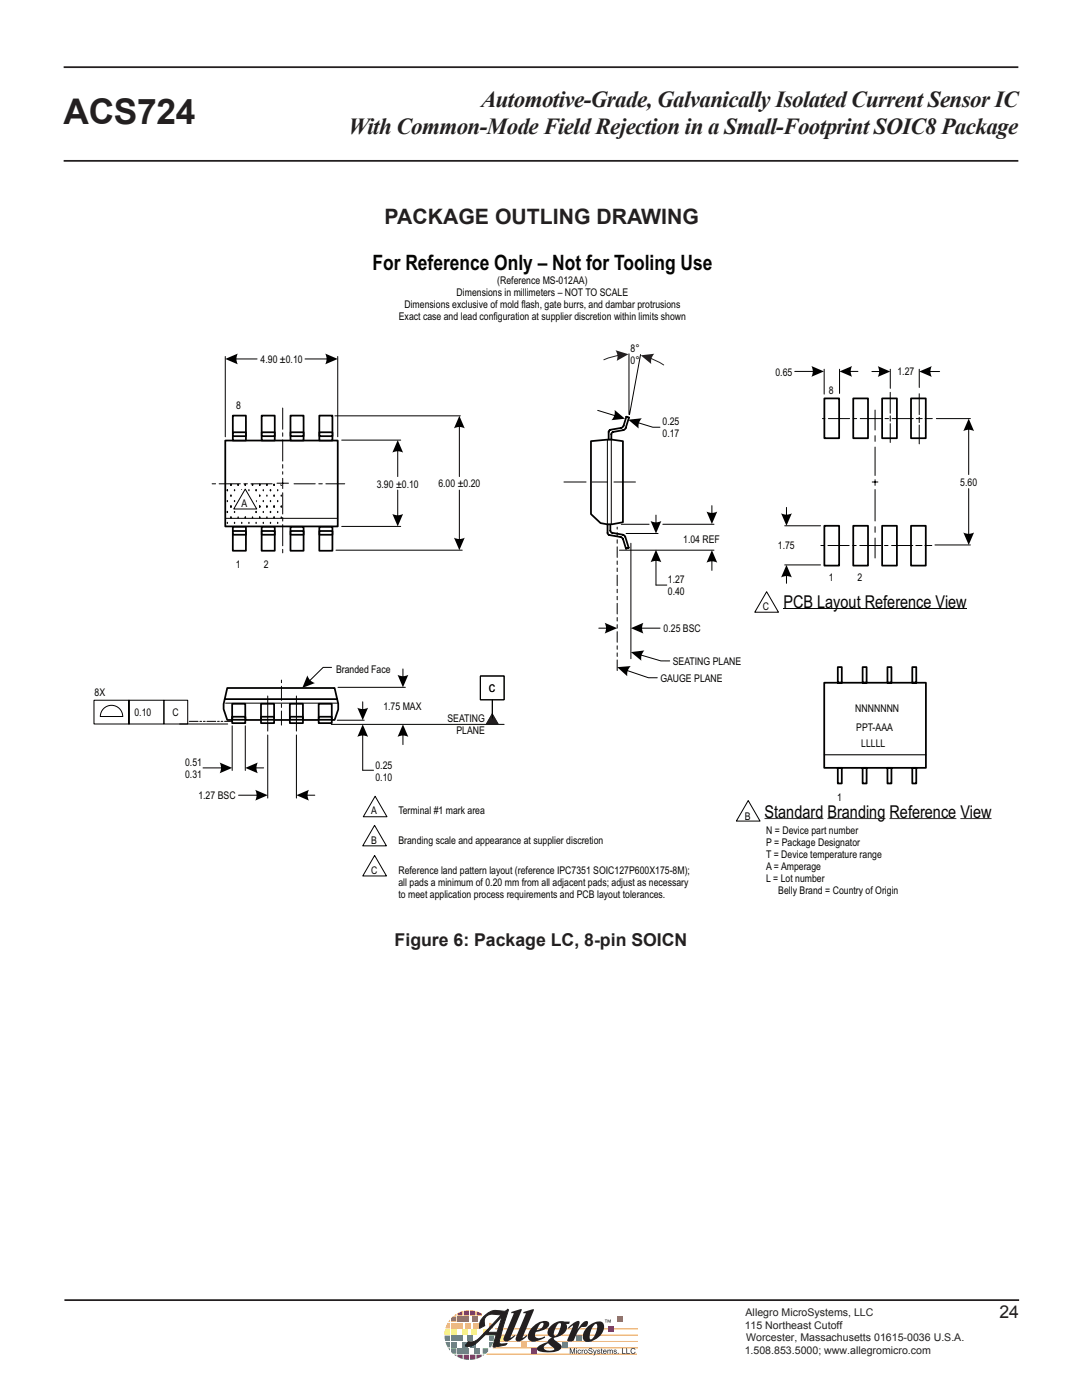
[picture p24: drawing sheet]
<svg xmlns="http://www.w3.org/2000/svg" width="216mm" height="279mm" viewBox="0 0 216 279" stroke-linecap="round" stroke-linejoin="round" font-family="sans-serif">
<defs><g id="words">
<text font-size="7.1" fill="#231f20" x="12.7" y="24.8">ACS724</text>
<g font-size="4.6" fill="#231f20">
<text x="96" y="21.4">Automotive-Grade, Galvanically Isolated Current Sensor IC</text>
<text x="69.5" y="26.7">With Common-Mode Field Rejection in a Small-Footprint SOIC8 Package</text>
</g>
<text font-size="4.2" fill="#231f20" x="76.7" y="44.7">PACKAGE OUTLING DRAWING</text>
<text font-size="4.2" fill="#040503" x="74.3" y="53.9">For Reference Only – Not for Tooling Use</text>
<g font-size="3.5" fill="#040503">
<text x="156.3" y="121.4">PCB Layout Reference View</text>
<text x="152.6" y="163.3">Standard Branding Reference View</text>
</g>
<g font-size="3.5" fill="#231f20">
<text x="78.7" y="188.8">Figure 6: Package LC, 8-pin SOICN</text>
<text x="199.4" y="263.1">24</text>
</g>
<g font-size="2.1" fill="#040503">
<text x="91.1" y="59.2">Dimensions in millimeters – NOT TO SCALE</text>
<text x="99.2" y="56.8">(Reference MS-012AA)</text>
<text x="79.6" y="64">Exact case and lead configuration at supplier discretion within limits shown</text>
<text x="80.7" y="61.6">Dimensions exclusive of mold flash, gate burrs, and dambar protrusions</text>
<text x="125.8" y="70.2">8°</text>
<text x="52" y="72.4">4.90 ±0.10</text>
<text x="125.8" y="72.6">0°</text>
<text x="154.7" y="75">0.65</text>
<text x="179.1" y="74.9">1.27</text>
<text x="47.1" y="81.6">8</text>
<text x="165.4" y="78.7">8</text>
<text x="132.2" y="84.8">0.25</text>
<text x="132.2" y="87.2">0.17</text>
<text x="48.2" y="101.1">A</text>
<text x="75.2" y="97.3">3.90 ±0.10</text>
<text x="87.5" y="97.1">6.00 ±0.20</text>
<text x="191.6" y="96.9">5.60</text>
<text x="47" y="113.3">1</text>
<text x="52.7" y="113.3">2</text>
<text x="136.3" y="108.4">1.04 REF</text>
<text x="155.2" y="109.6">1.75</text>
<text x="133.3" y="116.4">1.27</text>
<text x="133.3" y="118.8">0.40</text>
<text x="165.4" y="115.9">1</text>
<text x="171.1" y="115.9">2</text>
<text x="152.2" y="121.8">C</text>
<text x="132.4" y="126.2">0.25 BSC</text>
<text x="67" y="134.4">Branded Face</text>
<text x="131.8" y="136.1">GAUGE PLANE</text>
<text x="134.3" y="132.6">SEATING PLANE</text>
<text x="18.9" y="138.9">8X</text>
<text x="26.8" y="142.9">0.10</text>
<text x="34.5" y="142.9">C</text>
<text x="76.5" y="141.8">1.75 MAX</text>
<text x="97.6" y="138.1">C</text>
<text x="170.7" y="142.2">NNNNNNN</text>
<text x="89.3" y="144.1">SEATING</text>
<text x="91.1" y="146.5">PLANE</text>
<text x="170.8" y="145.9">PPT-AAA</text>
<text x="171.8" y="149.2">LLLLL</text>
<text x="36.9" y="152.8">0.51</text>
<text x="36.9" y="155.2">0.31</text>
<text x="74.9" y="153.4">0.25</text>
<text x="74.9" y="155.8">0.10</text>
<text x="39.6" y="159.5">1.27 BSC</text>
<text x="167" y="159.8">1</text>
<text x="74.1" y="162.5">A</text>
<text x="79.5" y="162.5">Terminal #1 mark area</text>
<text x="148.6" y="163.6">B</text>
<text x="152.9" y="166.5">N = Device part number</text>
<text x="74.1" y="168.5">B</text>
<text x="79.5" y="168.5">Branding scale and appearance at supplier discretion</text>
<text x="152.9" y="168.9">P = Package Designator</text>
<text x="152.9" y="171.2">T = Device temperature range</text>
<text x="152.9" y="173.6">A = Amperage</text>
<text x="74.1" y="174.5">C</text>
<text x="79.5" y="174.5">Reference land pattern layout (reference IPC7351 SOIC127P600X175-8M);</text>
<text x="79.5" y="176.9">all pads a minimum of 0.20 mm from all adjacent pads; adjust as necessary</text>
<text x="79.5" y="179.3">to meet application process requirements and PCB layout tolerances.</text>
<text x="152.9" y="176">L = Lot number</text>
<text x="155.3" y="178.4">Belly Brand = Country of Origin</text>
</g>
<g font-size="2.1" fill="#231f20">
<text x="148.8" y="262.6">Allegro MicroSystems, LLC</text>
<text x="148.6" y="265.2">115 Northeast Cutoff</text>
<text x="148.9" y="267.7">Worcester, Massachusetts 01615-0036 U.S.A.</text>
<text x="148.6" y="270.3">1.508.853.5000; www.allegromicro.com</text>
</g>
</g></defs>
<path d="M12.7 13.4h190.5M12.7 32.1h190.5M12.9 259.5h190.5" fill="none" stroke="#231f20" stroke-width=".35"/>
<path d="M97.1 270.3h30M98.3 269h29M98.8 267.7h28.5" fill="none" stroke="#f89d33" stroke-width=".2"/>
<path d="M96.3 270.4h.4l-.4 .2z" fill="#583a97"/>
<path d="M89.8 263.3v.5h-.4z" fill="#f1592f"/>
<path d="M89.3 264h.5v1.1h-.9z" fill="#f89d33"/>
<path d="M88.8 265.3h1v1.1h-1.1z" fill="#fff101"/>
<path d="M88.7 266.6h1.1v1h-1z" fill="#36b557"/>
<path d="M88.9 267.8h.9v1.1a.75 .75 0 0 1-.8-.8z" fill="#00a6bf"/>
<path d="M89.4 269.1h.4v.4z" fill="#0078c0"/>
<path d="M90.6 262.5l.5-.3v.3z" fill="#ed1255"/>
<path d="M90 263.1l.4-.4h.7v1.1h-1.1z" fill="#f1592f"/>
<path d="M90 264h1.1v1.1h-1.1z" fill="#f89d33"/>
<path d="M90 265.3h1.1v1.1h-1.1z" fill="#fff101"/>
<path d="M90 266.6h1.1v1h-1.1z" fill="#36b557"/>
<path d="M90 267.8h1.1v1.1h-1.1z" fill="#00a6bf"/>
<path d="M90 269.1h1.1v1.1h-.8l-.3-.4z" fill="#0078c0"/>
<path d="M90.6 270.4h.5v.3z" fill="#583a97"/>
<path d="M91.3 262.1l1-.4v.8h-1z" fill="#ed1255"/>
<path d="M91.3 262.7h1v1.1h-1z" fill="#f1592f"/>
<path d="M91.3 264h1v1.1h-1z" fill="#f89d33"/>
<path d="M92.2 265.3h1v1.1h-1z" fill="#fff101"/>
<path d="M91.3 266.6h1v1h-1z" fill="#36b557"/>
<path d="M92.2 267.8h1v1.1h-1z" fill="#00a6bf"/>
<path d="M91.3 269.1h1v1.1h-1z" fill="#0078c0"/>
<path d="M91.3 270.4h1v.8l-1-.4z" fill="#583a97"/>
<path d="M92.5 261.6l1.1-.1v1h-1.1z" fill="#ed1255"/>
<path d="M92.5 262.7h1.1v1.1h-1.1z" fill="#f1592f"/>
<path d="M92.9 264h1v1.1h-1z" fill="#f89d33"/>
<path d="M94.1 265.3h1v1.1h-1z" fill="#fff101"/>
<path d="M93.2 266.6h1.1v1h-1.1z" fill="#36b557"/>
<path d="M93.8 267.8h1.1v1.1h-1.1z" fill="#00a6bf"/>
<path d="M92.5 269.1h1.1v1.1h-1.1z" fill="#0078c0"/>
<path d="M92.5 270.4h1.1v1l-1.1-.1z" fill="#583a97"/>
<path d="M93.8 261.5l1.1 .2v.8h-1.1z" fill="#ed1255"/>
<path d="M94.2 262.7h1.1v1.1h-1.1z" fill="#f1592f"/>
<path d="M96.4 265.3h1.1v1.1h-1.1z" fill="#fff101"/>
<path d="M94.6 269.1h1.1v1.1h-1.1z" fill="#0078c0"/>
<g fill="#583a97">
<path d="M93.8 270.4h1.1v.9l-1.1 .1z"/>
<path d="M95.1 270.4h1v.3l-1 .5z"/>
</g>
<path d="M94.5 264h1v1.1h-1z" fill="#f89d33"/>
<path d="M96.3 269.1h1.1a1.02 1.02 0 0 1-.5 1.1h-.6z" fill="#0078c0"/>
<path d="M97.6 264h.3l.5 1.1h-.8z" fill="#f89d33"/>
<path d="M97.6 266.6h1l-.1 1h-.9z" fill="#36b557"/>
<path d="M97.6 267.8h.8l-.1 .3a.76 .76 0 0 1-.7 .8z" fill="#00a6bf"/>
<path d="M95.1 261.7l1 .5v.3h-1z" fill="#ed1255"/>
<path d="M99.8 266.5h1v1.1h-1z" fill="#fff101"/>
<path d="M106 269.1h1.1v1h-1.1z" fill="#ed1255"/>
<path d="M112.2 267.8h1.1v1.1h-1.1z" fill="#36b557"/>
<path d="M114.9 266.5h1.1v1.1h-1.1z" fill="#00a6bf"/>
<path d="M123.2 262.8h1.1v1.1h-1.1z" fill="#f1592f"/>
<path d="M103.9 267.8h1.1v1.1h-1.1z" fill="#f89d33"/>
<path d="M98.8 265.2h28.5M99 266.5h28.3" fill="none" stroke="#f89d33" stroke-width=".2"/>
<path d="M121.3 264.7h1.1v1h-1.1z" fill="#583a97"/>
<g fill="#231f20">
<path d="M113.7 269.1h.2l.3 .9 .3-.9h.2v1.1h-.1v-1l-.3 1h-.1l-.4-1v1h-.1z"/>
<path d="M115.4 269.4h.4l.1 .2-.2-.1a.27 .27 0 0 0-.3 .3 .27 .27 0 0 0 .3 .2l.2-.1v.1a.34 .34 0 0 1-.6 0z"/>
<path d="M116.1 269.4l.1 .1 .3-.2-.3 .4v.5h-.1z"/>
<path d="M117.6 269.1h.5l.1 .3-.4-.2-.2 .2 .6 .3a.42 .42 0 0 1-.4 .5 .42 .42 0 0 1-.4-.4l.4 .3 .3-.2-.6-.3-.1-.2z"/>
<path d="M118.3 269.4h.2l.2 .6 .2-.6h.2l-.5 1.1h-.2l.2-.3z"/>
<path d="M119.2 269.5l.3-.2 .2 .2-.4 .1 .4 .2-.1 .4-.4-.2-.1-.1 .4 .2 .2-.2-.5-.2z"/>
<path d="M120 269.1l.2 .3-.1 .1 .1 .7-.2-.1v-.6h-.1z"/>
<path d="M121.2 269.4l.1 .1 .8-.1 .2 .8h-.2v-.6l-.1-.1-.2 .2v.5h-.1l-.1-.7-.3 .2v.5h-.1z"/>
<path d="M122.5 269.5l.3-.2 .2 .2-.4 .1 .4 .2-.1 .4-.5-.2v-.1l.4 .2 .1-.2-.4-.2z"/>
<path d="M102 261.8l1.8-.5 .3 .1-2.2 5.5 .8-.5 .1 .2a1.94 1.94 0 0 1-2.2 1l-.1-.6 2-4.8v-.1h-.5z"/>
<path d="M104.4 261.9l1.9-.6 .2 .1-2.2 5.6 .8-.6 .1 .2-1 .8a.92 .92 0 0 1-1.3 .1v-.6l2-4.6-.1-.3-.4 .1z"/>
<path d="M106.3 264.8a2.45 2.45 0 0 1 3.2-.9 1.36 1.36 0 0 1-1.3 1.6l-1.3 .3 .2-.3a1.31 1.31 0 0 0 1.3-1.5 1.17 1.17 0 0 0-1.2 1.1 1.76 1.76 0 0 0-.3 1.8 1.75 1.75 0 0 0 1.8-.2l.1 .2a3.8 3.8 0 0 1-3 .7 1.37 1.37 0 0 1-.1-2z"/>
<path d="M113.3 265l1.1-1a.88 .88 0 0 1 1.2-.2l-.4 1.6 1-1.4 .6-.3h.4a.82 .82 0 0 1-.1 .9 .82 .82 0 0 1-.9 .2 4.9 4.9 0 0 0-1.7 2.7l-.5 .2-.8-.2 1.1-2.9-.8 .5z"/>
<path d="M117.1 264.9l.8-.6 .9-.4 .1 .3a3.2 3.2 0 0 0-1.1 3.1h.1a3.1 3.1 0 0 0 1.1-3.1h-.1l-.1-.3a1.11 1.11 0 0 1 1.3-.1 1.11 1.11 0 0 1 .4 1.3 3.5 3.5 0 0 1-3.7 2.6 1.66 1.66 0 0 1 0-2.4z"/>
<path d="M110 264.5l.6-.4 .8-.4 .1 .4-.3 .3a3.1 3.1 0 0 0-.6 2.2h.1a1.5 1.5 0 0 0 1-1.4l.2-1-.1-.1h-.3l-.1-.4 2.3 .1-.1 .4h-.6a1.89 1.89 0 0 1-1.5 2.5l-.9 .3a.41 .41 0 0 0 .3 .6l.9 .7 .3 .4a1.83 1.83 0 0 1-2.2 1.2l-1.5-.1a1.2 1.2 0 0 1-1.3-.5 2.03 2.03 0 0 1 1.8-1.3l.4-.2 .1 .3-.3 .1a.67 .67 0 0 0-.6 .8 .67 .67 0 0 0 .8 .5h.7a.46 .46 0 0 0 .6-.3l-.7-.6a.77 .77 0 0 1-.3-1.3l.5-.4a1.15 1.15 0 0 1-.9-.8 1.15 1.15 0 0 1 .5-1.2z"/>
<path d="M115 269.1v.1h.1v-.1zM115 269.4v.8h.1v-.8z"/>
<path d="M116.7 269.8a.27 .27 0 0 1 .5 0 .27 .27 0 0 1-.5 0zM116.5 269.8a.4 .4 0 0 0 .8 0 .4 .4 0 0 0-.8 0z"/>
<path d="M120.5 269.5h.4v.2h-.4zM120.5 269.4a.42 .42 0 0 0-.2 .6 .42 .42 0 0 0 .6 .1l.1-.2-.3 .2-.2-.3h.5v-.2l-.1-.2z"/>
</g>
<path d="M96.6 262.7l1-.8a2.58 2.58 0 0 1 2.1-.3l.9 .1 .7-.4 .2 .1-1 3.1-.9 3.4 .3 .3h1.2l-.2 .2-2.4 .4-.1-.2 .6-2.2h-2.2a8.8 8.8 0 0 1-2.5 2.2l-.9 .1-.6-.1 .6-.8a2.32 2.32 0 0 0 2.3-.9l4.3-4.5a3.1 3.1 0 0 0-2.9 .3 2.05 2.05 0 0 0-.4 1.9l-1 .5 .1-1.4zM100.2 262.7l-1 3.2h-1.9z" fill="none" stroke="#231f20" stroke-width=".2"/>
<g fill="#231f20">
<path d="M123.3 270h.1l-.1 .4z"/>
<path d="M124.1 269h.2v1h.5v.2h-.7z"/>
<path d="M125 269h.1v1h.6v.2h-.7z"/>
<path d="M126 269.2l.5-.2 .3 .4h-.2a.37 .37 0 0 0-.5-.1 .37 .37 0 0 0 0 .6 .37 .37 0 0 0 .6-.1h.1a.55 .55 0 0 1-.8 .3 .55 .55 0 0 1 0-.9z"/>
<path d="M121.2 263.4h.2l.2 .4 .1-.4h.2v.6l-.1-.5-.2 .5-.3-.5-.1 .5zM120.7 263.4h.4h-.1v.6l-.1-.6z"/>
</g>
<path d="M96.6 262.7l-.8 1-.1 1.4 1-.5a1.63 1.63 0 0 1 1.5-2.3l1.8 .1-4.6 4.9a2.14 2.14 0 0 1-2 .5l-.6 .8a2.43 2.43 0 0 0 2.5-.8l1.5-1.4h2.2l-.6 2.2 .1 .2 2.4-.4 .2-.2h-1.2l-.3-.3 .9-3.4 1-3.1-.2-.1-.7 .4a3.9 3.9 0 0 0-3 .2zM100.2 262.7l-1 3.2h-1.9z" fill-rule="evenodd" fill="#231f20"/>
<path d="M45 87.9h22.4v17.2h-22.4zM117.9 88l3.2-.2h1.1l2.1 .2v16.2l-2.2 .4h-1l-1.3-.2-1.9-1.8zM125 83.2l.5 .1M125 83.2l-.6 1.8-.3 .3-2.3 .5-.3 .2-.1 1.7M125.5 83.3l-.8 2.3-.3 .2-2.2 .5-.2 .3v1M121.2 104.8v1.5l.2 .4 2.6 .6 .3 .3 .6 1.9 .6-.2M121.8 104.9v1l.2 .3 2.3 .5 .4 .3 .7 2.3M44.8 139.5h22.4M45.3 137.3h21.5l.7 3.1v1.2l-.7 2.1h-17.9v-.7h-2.6v.7h-1l-.7-2.2v-1z" fill="none" stroke="#000" stroke-width=".35"/>
<g fill="none" stroke="#000" stroke-width=".2">
<path d="M158.6 74.1h4.6M168.8 74.1h2.4M174 74.1h2.4M184.7 74.1h2.8M45 103.4h22.2M130.9 102.8v2.4M130.9 111v5.8M142 100.9v2.4M142 111.1v2.7M156.9 101.3v2.4M156.9 114v2.4M66.2 133.2h-1.7l-3.3 3.2"/>
<path d="M80.4 133.5v2.4M119.5 125.4h2.4M124.3 133.5l5.1 1.8h1.8M127.1 130.5l4.8 1.4h1.7M127.1 125.4h4.6M40.5 153.3h4.6M47.6 158.7h4.6M50.2 153.3h2.4M60.4 158.7h2.4M72.4 140.1v2.4M72.4 145.8v7.9M80.4 145.8v2.8"/>
</g>
<g fill="#000">
<path d="M161.9 73.1l2.5 1-2.5 1.1a2.27 2.27 0 0 0 0-2.1zM167.5 74.1l2.5-1a2.27 2.27 0 0 0 0 2.1zM175.2 73.1l2.4 1-2.4 1.1a2.27 2.27 0 0 0 0-2.1zM183.4 74.1l2.5-1a2.27 2.27 0 0 0 0 2.1zM129.8 104a2.27 2.27 0 0 0 2.2 0l-1.1 2.5zM130.9 109.7l1.1 2.5a2.27 2.27 0 0 0-2.2 0zM141 102.1a2.27 2.27 0 0 0 2.1 0l-1.1 2.5zM142 109.8l1.1 2.5a2.27 2.27 0 0 0-2.1 0zM156.9 112.7l1.1 2.5a2.27 2.27 0 0 0-2.1 0zM155.9 102.4a2.27 2.27 0 0 0 2.1 0l-1.1 2.5zM61.3 134.8a2.27 2.27 0 0 0 1.5 1.5l-2.5 1zM79.3 134.7a2.27 2.27 0 0 0 2.2 0l-1.1 2.5z"/>
<path d="M120.7 124.3l2.5 1.1-2.5 1a2.27 2.27 0 0 0 0-2.1zM123.2 133.1l2.7-.2a2.27 2.27 0 0 0-.7 2.1zM125.9 125.4l2.5-1.1a2.27 2.27 0 0 0 0 2.1zM125.9 130.1l2.7-.3a2.27 2.27 0 0 0-.6 2.1zM43.8 152.2l2.5 1.1-2.5 1a2.27 2.27 0 0 0 0-2.1zM48.9 153.3l2.5-1.1a2.27 2.27 0 0 0 0 2.1zM50.9 157.6l2.5 1.1-2.5 1.1a2.27 2.27 0 0 0 0-2.2zM59.1 158.7l2.5-1.1a2.27 2.27 0 0 0 0 2.2zM71.3 141.2a2.27 2.27 0 0 0 2.1 0l-1 2.5zM72.4 144.6l1 2.5a2.27 2.27 0 0 0-2.1 0zM80.4 144.6l1.1 2.5a2.27 2.27 0 0 0-2.2 0z"/>
</g>
<path d="M98.2 142.3l1.3 2.2h-2.6z" fill="#231f20"/>
<path d="M95.8 134.9h4.8v4.8h-4.8zM98.2 139.8v3.6M45 140.3h22.4M74.9 158.9l2.3 4.1h-4.7zM149.3 159.8l2.4 4.1h-4.8zM74.7 164.7l2.4 4.1h-4.7zM74.8 170.7l2.3 4.1h-4.7z" fill="none" stroke="#000" stroke-width=".2"/>
<path d="M46.3 140.5h2.6v3.8h-2.6z" fill="#fff"/>
<path d="M46.3 140.5h2.6v3.8h-2.6z" fill="none" stroke="#000" stroke-width=".35"/>
<path d="M46.3 143h2.6v.6h-2.6z" fill="#fff" stroke="#000" stroke-width=".35"/>
<path d="M52.1 140.5h2.6v3.8h-2.6z" fill="#fff"/>
<path d="M52.1 140.5h2.6v3.8h-2.6z" fill="none" stroke="#000" stroke-width=".35"/>
<path d="M52.1 143h2.6v.6h-2.6z" fill="#fff" stroke="#000" stroke-width=".35"/>
<path d="M57.8 140.5h2.6l.1 3.8h-2.7z" fill="#fff"/>
<path d="M57.8 140.5h2.6l.1 3.8h-2.7z" fill="none" stroke="#000" stroke-width=".35"/>
<path d="M57.9 143h2.5v.6h-2.5z" fill="#fff" stroke="#000" stroke-width=".35"/>
<path d="M63.6 140.5h2.6v3.8h-2.6z" fill="#fff"/>
<path d="M63.6 140.5h2.6v3.8h-2.6z" fill="none" stroke="#000" stroke-width=".35"/>
<path d="M63.6 143h2.6v.6h-2.6z" fill="#fff" stroke="#000" stroke-width=".35"/>
<path d="M46.5 105.1h2.6v4.8h-2.6z" fill="#fff"/>
<path d="M46.5 105.1h2.6v4.8h-2.6z" fill="none" stroke="#000" stroke-width=".35"/>
<path d="M46.5 106h2.6v.7h-2.6z" fill="#fff" stroke="#000" stroke-width=".35"/>
<path d="M52.2 105.1h2.6v4.8h-2.6z" fill="#fff"/>
<path d="M52.2 105.1h2.6v4.8h-2.6z" fill="none" stroke="#000" stroke-width=".35"/>
<path d="M52.2 106h2.6v.7h-2.6z" fill="#fff" stroke="#000" stroke-width=".35"/>
<path d="M58 105.1h2.6v4.8h-2.6z" fill="#fff"/>
<path d="M58 105.1h2.6v4.8h-2.6z" fill="none" stroke="#000" stroke-width=".35"/>
<path d="M58 106h2.6v.7h-2.6z" fill="#fff" stroke="#000" stroke-width=".35"/>
<path d="M63.7 105.1h2.6v4.8h-2.6z" fill="#fff"/>
<path d="M63.7 105.1h2.6v4.8h-2.6z" fill="none" stroke="#000" stroke-width=".35"/>
<path d="M63.7 106h2.6v.7h-2.6z" fill="#fff" stroke="#000" stroke-width=".35"/>
<path d="M46.5 82.9h2.6v5h-2.6z" fill="#fff"/>
<path d="M46.5 82.9h2.6v5h-2.6z" fill="none" stroke="#000" stroke-width=".35"/>
<path d="M46.5 86.3h2.6v.7h-2.6z" fill="#fff" stroke="#000" stroke-width=".35"/>
<path d="M52.2 82.9h2.6v5h-2.6z" fill="#fff"/>
<path d="M52.2 82.9h2.6v5h-2.6z" fill="none" stroke="#000" stroke-width=".35"/>
<path d="M52.2 86.3h2.6v.7h-2.6z" fill="#fff" stroke="#000" stroke-width=".35"/>
<path d="M58 82.9h2.6v5h-2.6z" fill="#fff"/>
<path d="M58 82.9h2.6v5h-2.6z" fill="none" stroke="#000" stroke-width=".35"/>
<path d="M58 86.3h2.6v.7h-2.6z" fill="#fff" stroke="#000" stroke-width=".35"/>
<path d="M63.7 82.9h2.6v5h-2.6z" fill="#fff"/>
<path d="M63.7 82.9h2.6v5h-2.6z" fill="none" stroke="#000" stroke-width=".35"/>
<path d="M63.7 86.3h2.6v.7h-2.6z" fill="#fff" stroke="#000" stroke-width=".35"/>
<path d="M56.4 81.4v13.2M56.4 98.3v12.3" fill="none" stroke="#000" stroke-width=".2" stroke-dasharray="4.2 .7 .7 .7"/>
<path d="M60.9 71.6h5.2M55.3 96.4h2.3M56.4 95.5v2M79.4 97.8v6M91.7 97.8v10.7M193.3 97.5v10M130.9 116.8h2.2M72.4 153.7h2.1" fill="none" stroke="#000" stroke-width=".2"/>
<path d="M64.9 70.6l2.5 1-2.5 1.1a2.27 2.27 0 0 0 0-2.1zM78.3 102.6a2.27 2.27 0 0 0 2.1 0l-1 2.5zM90.6 107.3a2.27 2.27 0 0 0 2.1 0l-1 2.5zM192.2 106.3a2.27 2.27 0 0 0 2.2 0l-1.1 2.5z" fill="#000"/>
<path d="M125.3 73.4l5.8-.7-.4 3z" fill="#fff"/>
<path d="M125.5 70.6v12.1M127.8 70.8l-2.2 11.9M66.8 83h25.1M68.2 87.8h11.8M119.3 81.9l4.2 1.3M126.6 84.1l3.7 1.2h1.4M67 109.8h25.2M68.2 105.1h11.8M123.6 109.8h18.9M124.9 106.5h6.4M132.3 104.6h10.2M67.4 137.2h13.5" fill="none" stroke="#000" stroke-width=".2"/>
<path d="M122.6 81.8l2.1 1.8-2.7 .3a2.27 2.27 0 0 0 .6-2.1zM125.4 83.8l2.7-.3a2.27 2.27 0 0 0-.7 2z" fill="#000"/>
<path d="M98.2 142.3l1.3 2.2h-2.5z" fill="#231f20"/>
<g fill="none" stroke="#000" stroke-width=".2">
<path d="M45 71.1v16.1M67.4 71.1v16.1M112.5 96.2h4.4M118.2 96.2h3M121.2 87.8v16.8M122 87.8v16.8M122.5 96.2h4.3M125.9 108.4v23.1M18.8 139.7h7v4.8h-7zM25.7 139.7h7v4.8h-7zM32.7 139.7h4.8v4.8h-4.8zM53.4 138.9v7"/>
<path d="M59.1 138.9v7M95.9 134.9h4.7v4.7h-4.7zM98.3 139.7v3.6M20.7 141.4a2.24 2.24 0 0 1 2.4-.5 2.24 2.24 0 0 1 1.4 2.1h-4.5l.1-.6zM35.8 144.5h9.6M46.3 144.9v8.9M48.9 144.9v8.9M53.4 146.7v12.6M59.1 146.7v12.6M66.1 144.6h34.5M67.3 143.7h5.4M164.5 150.6h20.3z"/>
</g>
<path d="M37.8 144h8.5" fill="none" stroke="#000" stroke-width=".2" stroke-dasharray="1.8 .4 .4 .4 .4 .4"/>
<path d="M123.2 133.8v-28.6" fill="none" stroke="#000" stroke-width=".2" stroke-dasharray="2.1 .7 .7 .7 .7 .7"/>
<path d="M164.5 136.3h20.3v16.9h-20.3zM167.2 133.1h.8v3.1h-.8zM172.1 133.1h.8v3.1h-.8zM177.1 133.1h.8v3.1h-.8zM182 133.1h.8v3.1h-.8zM167.2 153.2h.8v3.2h-.8zM172.1 153.2h.8v3.2h-.8zM177.1 153.2h.8v3.2h-.8zM182 153.2h.8v3.2h-.8z" fill="none" stroke="#000" stroke-width=".35"/>
<path d="M164.5 150.6h20.3" fill="none" stroke="#040503" stroke-width=".2"/>
<g fill="#040503">
<path d="M51.7 96.6h.2l-.1 .4z"/>
<path d="M50.3 96.6h.2l-.1 .4z"/>
<path d="M48.9 96.6h.2l-.1 .4z"/>
<path d="M54.6 96.6h.2l-.1 .4z"/>
<path d="M53.2 96.6h.2l-.1 .4z"/>
<path d="M56 96.7l.2 .2h-.2z"/>
<path d="M51.7 100.9h.2l-.1 .4z"/>
<path d="M51.7 98.8h.2l-.1 .3z"/>
<path d="M47.4 96.6h.2l-.1 .4z"/>
<path d="M51.1 99.8l.1 .2-.1 .2z"/>
<path d="M49.6 97.7h.2l-.1 .3-.2-.1z"/>
<path d="M51 97.7h.2l-.1 .3z"/>
<path d="M48.1 97.7h.2l-.2 .1z"/>
<path d="M51.7 103.1h.2l-.1 .4z"/>
<path d="M50.3 103.1l.1-.1 .1 .3-.1 .2z"/>
<path d="M48.9 103.1h.2l-.1 .4z"/>
<path d="M49.6 104.2h.2l-.1 .4z"/>
<path d="M51 104.2h.2l-.1 .4z"/>
<path d="M51 102h.2l-.1 .4z"/>
<path d="M54.6 100.9h.2l-.1 .4z"/>
<path d="M53.2 100.9h.2l-.1 .4z"/>
<path d="M54.6 98.8h.2l-.1 .3z"/>
<path d="M53.2 98.8h.2l-.1 .3z"/>
<path d="M52.4 99.9h.2l-.1 .3z"/>
<path d="M53.9 99.9h.2l-.1 .3z"/>
<path d="M52.4 97.7h.2l-.1 .3z"/>
<path d="M54.6 103.1h.2l-.1 .4z"/>
<path d="M53.2 103.1h.2l-.1 .4z"/>
<path d="M52.4 104.2h.2l-.1 .4z"/>
<path d="M53.9 104.2h.2l-.1 .4z"/>
<path d="M52.4 102h.2l-.1 .4z"/>
<path d="M53.9 102h.2l-.1 .4z"/>
<path d="M56 100.9h.2l-.1 .4z"/>
<path d="M56 98.8h.2l-.1 .3z"/>
<path d="M55.3 99.9h.2l-.1 .3z"/>
<path d="M55.3 97.7h.2l.1 .1-.2 .2z"/>
<path d="M56 103.1h.2l-.1 .4z"/>
<path d="M55.3 104.2h.2l-.1 .4z"/>
<path d="M55.3 102h.2l.1 .2-.2 .2z"/>
<path d="M46 96.6h.2l-.1 .4z"/>
<path d="M46 100.9h.2l-.1 .4z"/>
<path d="M46 98.8h.2l-.1 .3z"/>
<path d="M46.7 99.9h.2l-.1 .3z"/>
<path d="M46.7 97.7h.2v.1l-.1 .2z"/>
<path d="M45.3 97.7h.2l-.1 .3z"/>
<path d="M45.3 99.9h.2l-.1 .3z"/>
<path d="M45.3 97.7h.2v.1l-.1 .2z"/>
<path d="M47.4 103.1h.2l-.1 .4z"/>
<path d="M46 103.1h.2l-.1 .4z"/>
<path d="M46.7 104.2h.2l-.1 .4z"/>
<path d="M48.1 104.2h.2l-.1 .4z"/>
<path d="M46.7 102h.2v.2l-.1 .2z"/>
<path d="M45.3 102h.2l-.1 .4z"/>
<path d="M45.3 104.2h.2l-.1 .4z"/>
<path d="M45.3 102h.2v.2l-.1 .2z"/>
<path d="M53.9 98l.2-.2zM53.9 97.7v.3l.2-.2-.1-.2z"/>
<path d="M53.9 98l.2-.2zM53.9 97.7v.3l.2-.2-.1-.2z"/>
</g>
<path d="M48.9 97.6l2.3 4h-4.6z" fill="none" stroke="#000" stroke-width=".2"/>
<path d="M152.6 163.3h11.7v.2h-11.7zM165.1 163.3h11.6v.2h-11.6zM177.5 163.3h13.3v.2h-13.3zM191.6 163.3h6.3v.2h-6.3z" fill-rule="evenodd" fill="#040503"/>
<path d="M54.3 96.6h-12M58.7 96.6h10.1M177.6 88.3v-3.8M177.6 82.5v-4.2M182.2 83.5h-18.1M183.4 88.6v-3.8M183.4 82.8v-4.2M184.6 83.5h1.4M182.1 108.9h-18.5M184.6 108.9h1.3" fill="none" stroke="#000" stroke-width=".2" stroke-dasharray="4.2 .7 .7 .7"/>
<path d="M56.2 144.7v-9" fill="none" stroke="#000" stroke-width=".2" stroke-dasharray="2.8 .7 .7 .7"/>
<g fill="none" stroke="#000" stroke-width=".2">
<path d="M46.2 71.6h5.1M164.5 73.7v5M167.5 73.7v4.8M177.6 73.7v3.8M183.4 73.7v3.6M79.4 89.1v6M91.7 84.2v10.9M174 96.2h1.2M174.6 81.8v4M174.6 87v1.1M174.6 89.2v5.7M174.6 95.7v1.2"/>
<path d="M174.6 97.7v6.3M177.6 83v1.1M182.8 83.5h1.2M183.4 83.3v1M186.8 83.5h6.8M124 104.6h5.5M153 118.1l2.3 4.1h-4.7zM156.6 104.9h7.1M156.6 112.7h7.1M174.6 105.1v1.1M174.6 107.4v4M182.7 108.9h1.3"/>
<path d="M186.6 108.8h7"/>
</g>
<path d="M164.5 79.5h2.9v8h-2.9zM170.3 79.5h2.9v8h-2.9zM176 79.5h3v8h-3zM181.8 79.5h2.9v8h-2.9zM164.5 104.9h2.9v8h-2.9zM170.3 104.9h2.9v8h-2.9zM176 104.9h3v8h-3zM181.8 104.9h2.9v8h-2.9z" fill="none" stroke="#000" stroke-width=".35"/>
<path d="M156.3 121.5h36.6" fill="none" stroke="#040503" stroke-width=".2"/>
<path d="M45 71.6l2.4-1a2.27 2.27 0 0 0 0 2.1zM79.4 87.8l1 2.5a2.27 2.27 0 0 0-2.1 0zM91.7 83l1 2.5a2.27 2.27 0 0 0-2.1 0z" fill="#000"/>
<path d="M124.2 70.8l-1.9 .4-1.8 .6" fill="none" stroke="#231f20" stroke-width=".2"/>
<path d="M122.8 69.9l2.6 .8-2.3 1.3a2.27 2.27 0 0 0-.3-2.1z" fill-rule="evenodd" fill="#231f20"/>
<path d="M129.1 71.3l1.7 .6 1.6 .9" fill="none" stroke="#231f20" stroke-width=".2"/>
<path d="M127.9 70.9l2.7-.3a2.27 2.27 0 0 0-.7 2z" fill-rule="evenodd" fill="#231f20"/>
<path d="M193.3 84.8v9.9" fill="none" stroke="#000" stroke-width=".2"/>
<path d="M193.3 83.5l1.1 2.5a2.27 2.27 0 0 0-2.2 0z" fill="#000"/>
<use href="#words"/>
</svg>
